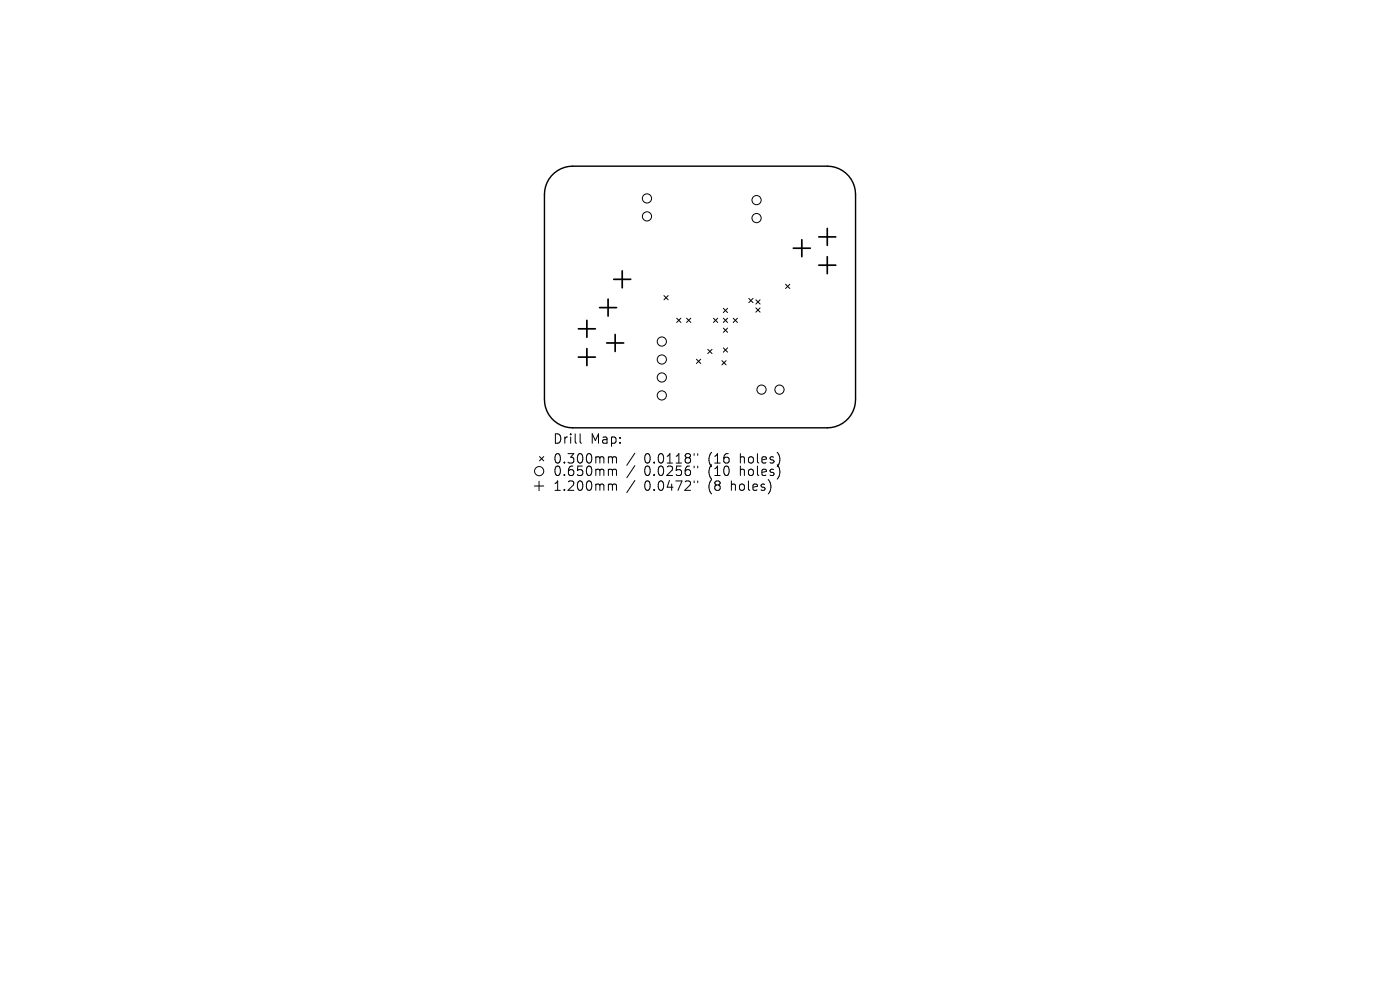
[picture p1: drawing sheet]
<svg xmlns="http://www.w3.org/2000/svg" width="297mm" height="210mm" viewBox="0 0 297 210" stroke-linecap="round" stroke-linejoin="round" font-family="sans-serif">
<defs><g id="words">
<g font-size="2.8">
<text x="117.4" y="94.4">Drill</text>
<text x="125.3" y="94.4">Map:</text>
<text x="117.4" y="98.6">0.300mm</text>
<text x="117.4" y="101.2">0.650mm</text>
<text x="136.6" y="98.6">0.0118&quot;</text>
<text x="136.6" y="101.2">0.0256&quot;</text>
<text x="150.2" y="98.6">(16</text>
<text x="150.2" y="101.2">(10</text>
<text x="157" y="98.6">holes)</text>
<text x="157" y="101.2">holes)</text>
<text x="117.4" y="104.3">1.200mm</text>
<text x="136.6" y="104.3">0.0472&quot;</text>
<text x="150.2" y="104.3">(8</text>
<text x="155.1" y="104.3">holes)</text>
</g>
</g></defs>
<path d="M117 37.3a6 6 0 0 1 4.5-2h54a6 6 0 0 1 6 6v43.5a6 6 0 0 1-6 6h-54a6 6 0 0 1-6-6v-43.5a6 6 0 0 1 1.5-4z" fill="none" stroke="#000" stroke-width=".3"/>
<g fill="none" stroke="#000" stroke-width=".21">
<path d="M140.9 62.7l.9 .9M141.8 62.7l-.9 .9M143.6 67.5l.9 .9M144.5 67.5l-.9 .9M145.7 67.5l.9 .9M146.6 67.5l-.9 .9M147.8 76.2l.9 .9M148.7 76.2l-.9 .9M150.2 74.1l.9 .9M151.1 74.1l-.9 .9M151.4 67.5l.9 .9M152.3 67.5l-.9 .9"/>
<path d="M153.2 76.5l.9 .9M153.5 69.6l.9 .9M153.5 65.4l.9 .9M153.5 67.5l.9 .9M153.5 73.8l.9 .9M154.1 76.5l-.9 .9M154.4 65.4l-.9 .9M154.4 67.5l-.9 .9M154.4 69.6l-.9 .9M154.4 73.8l-.9 .9M155.6 67.5l.9 .9M156.5 67.5l-.9 .9"/>
<path d="M158.9 63.3l.9 .9M159.8 63.3l-.9 .9M160.4 63.6l.9 .9M160.4 65.3l.9 .9M161.3 63.6l-.9 .9M161.3 65.3l-.9 .9M166.7 60.3l.9 .9M167.6 60.3l-.9 .9M114.5 96.9l.9 .9M115.4 96.9l-.9 .9M123.1 92v1.7l.3 .3M129.6 96.9l.3 .3"/>
<path d="M129.6 99.5l.3 .3M129.9 97.2v1M129.9 99.8v1.1M129.9 97.2l.3-.3 .5 .1 .1 1.2M129.9 99.8l.3-.3 .5 .1 .1 1.3M134.7 96.1l-1.7 2.6M134.7 98.8l-1.7 2.5M147.3 96.2v.4M147.3 98.9v.3M148 96.2v.4M148 98.9v.3M165.4 96.8v1.3"/>
<path d="M165.4 99.4v1.4M113.4 103.1h2M114.4 102.1v2M129.6 102.7l.3 .3M129.9 103v1M129.9 103l.3-.3 .5 .1 .1 1.2M134.7 101.9l-1.7 2.6M147.3 102v.4M148 102v.4M163.4 102.6v1.3"/>
<circle cx="137.3" cy="45.9" r=".97"/>
<circle cx="137.3" cy="42.1" r=".97"/>
<circle cx="160.5" cy="42.5" r=".97"/>
<circle cx="160.5" cy="46.3" r=".97"/>
<circle cx="140.4" cy="76.3" r=".97"/>
<circle cx="140.4" cy="72.5" r=".97"/>
<circle cx="114.4" cy="99.9" r=".97"/>
<circle cx="140.4" cy="83.9" r=".97"/>
<circle cx="140.4" cy="80.1" r=".97"/>
<circle cx="161.6" cy="82.7" r=".97"/>
<circle cx="165.4" cy="82.7" r=".97"/>
</g>
<g fill="none" stroke="#000" stroke-width=".36">
<path d="M130.2 59.3h3.6M132 57.5v3.6M168.3 52.7h3.6M170.1 50.9v3.6M173.7 50.3h3.6M173.7 56.3h3.6M175.5 48.5v3.6M175.5 54.5v3.6M122.7 69.8h3.6M122.7 75.8h3.6M124.5 68v3.6M124.5 74v3.6"/>
<path d="M127.2 65.3h3.6M128.7 72.8h3.6M129 63.5v3.6M130.5 71v3.6"/>
</g>
<use href="#words"/>
</svg>
